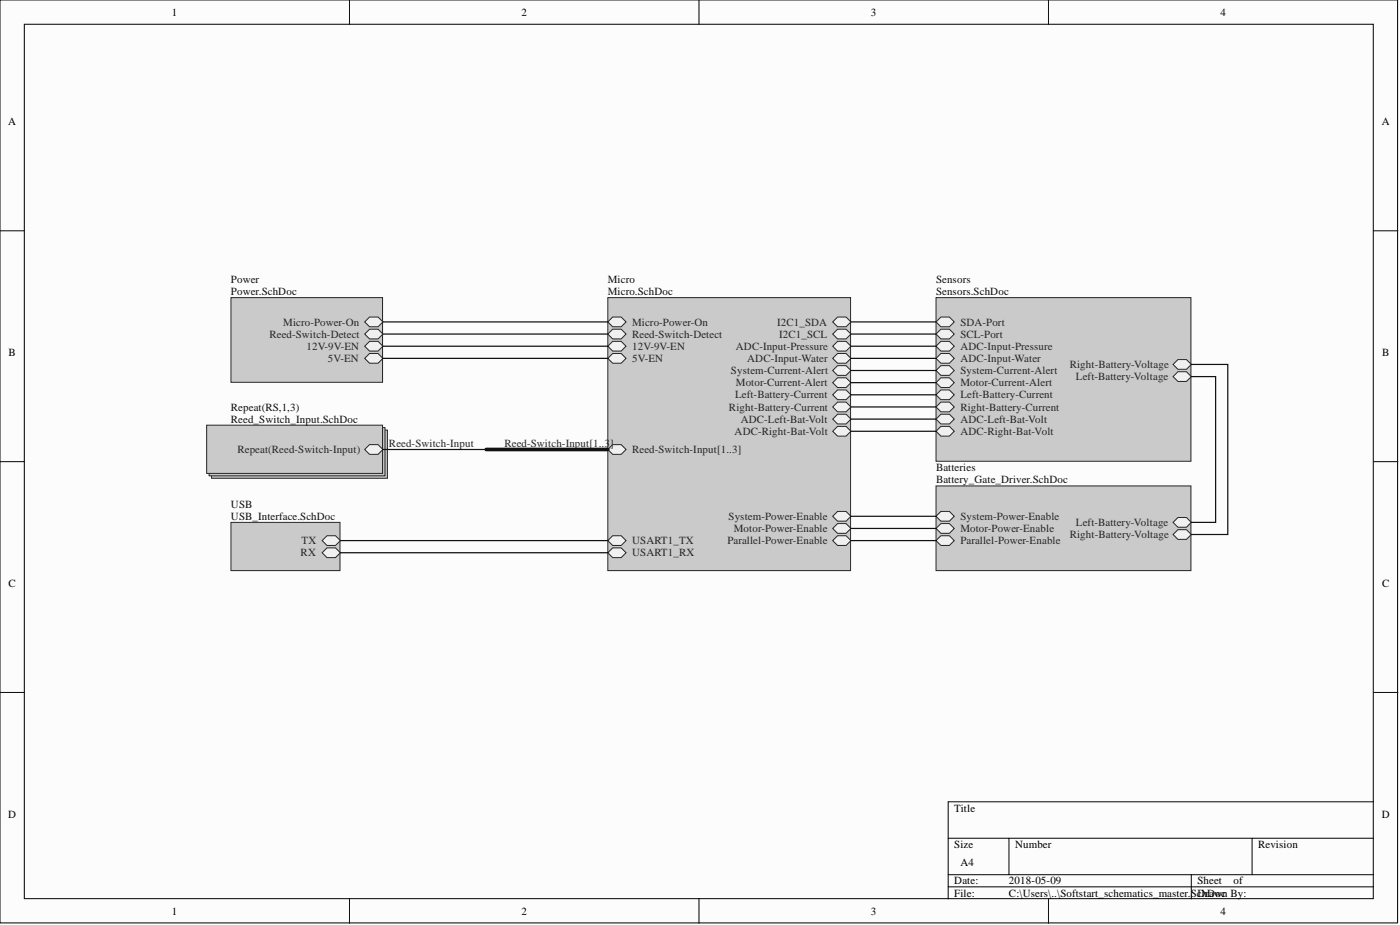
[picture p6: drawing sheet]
<svg xmlns="http://www.w3.org/2000/svg" width="292mm" height="193mm" viewBox="0 0 292 193" stroke-linecap="round" stroke-linejoin="round" font-family="sans-serif">
<defs><g id="words">
<g font-size="2.3">
<text x="35.8" y="3.3">1</text>
<text x="108.8" y="3.3">2</text>
<text x="181.7" y="3.3">3</text>
<text x="254.6" y="3.3">4</text>
<text x="1.7" y="26.1">A</text>
<text x="288.3" y="26.1">A</text>
<text x="1.8" y="74.3">B</text>
<text x="288.4" y="74.3">B</text>
<text x="1.8" y="122.4">C</text>
<text x="288.4" y="122.4">C</text>
<text x="1.7" y="170.6">D</text>
<text x="199.1" y="169.3">Title</text>
<text x="288.3" y="170.6">D</text>
<text x="199.1" y="176.9">Size</text>
<text x="211.8" y="176.9">Number</text>
<text x="262.5" y="176.9">Revision</text>
<text x="199.1" y="184.5">Date:</text>
<text x="200.4" y="180.7">A4</text>
<text x="210.5" y="184.5">2018-05-09</text>
<text x="249.8" y="184.5">Sheet</text>
<text x="257.4" y="184.5">of</text>
<text x="35.8" y="190.8">1</text>
<text x="108.8" y="190.8">2</text>
<text x="181.7" y="190.8">3</text>
<text x="199.1" y="187">File:</text>
<text x="210.5" y="187">C:\Users\..\Softstart_schematics_master.SchDoc</text>
<text x="249.8" y="187">Drawn By:</text>
<text x="254.6" y="190.8">4</text>
</g>
<g font-size="2.3" fill="#0e0e0e">
<text x="48.2" y="59">Power</text>
<text x="126.8" y="59">Micro</text>
<text x="195.3" y="59">Sensors</text>
<text x="48.2" y="61.6">Power.SchDoc</text>
<text x="126.8" y="61.6">Micro.SchDoc</text>
<text x="195.3" y="61.6">Sensors.SchDoc</text>
<text x="48.2" y="85.7">Repeat(RS,1,3)</text>
<text x="48.2" y="88.2">Reed_Switch_Input.SchDoc</text>
<text x="195.3" y="98.3">Batteries</text>
<text x="195.3" y="100.9">Battery_Gate_Driver.SchDoc</text>
<text x="48.2" y="105.9">USB</text>
<text x="48.2" y="108.5">USB_Interface.SchDoc</text>
</g>
<g font-size="2.3" fill="#262626">
<text x="56.2" y="70.5">Reed-Switch-Detect</text>
<text x="59.1" y="67.9">Micro-Power-On</text>
<text x="131.9" y="67.9">Micro-Power-On</text>
<text x="131.9" y="70.5">Reed-Switch-Detect</text>
<text x="162.2" y="67.9">I2C1_SDA</text>
<text x="162.6" y="70.5">I2C1_SCL</text>
<text x="200.4" y="67.9">SDA-Port</text>
<text x="200.4" y="70.5">SCL-Port</text>
<text x="63.9" y="73">12V-9V-EN</text>
<text x="68.4" y="75.5">5V-EN</text>
<text x="131.9" y="73">12V-9V-EN</text>
<text x="131.9" y="75.5">5V-EN</text>
<text x="153.5" y="73">ADC-Input-Pressure</text>
<text x="155.9" y="75.5">ADC-Input-Water</text>
<text x="200.4" y="73">ADC-Input-Pressure</text>
<text x="200.4" y="75.5">ADC-Input-Water</text>
<text x="223.2" y="76.8">Right-Battery-Voltage</text>
<text x="152.5" y="78.1">System-Current-Alert</text>
<text x="153.4" y="83.1">Left-Battery-Current</text>
<text x="153.5" y="80.6">Motor-Current-Alert</text>
<text x="200.4" y="78.1">System-Current-Alert</text>
<text x="200.4" y="80.6">Motor-Current-Alert</text>
<text x="200.4" y="83.1">Left-Battery-Current</text>
<text x="224.5" y="79.3">Left-Battery-Voltage</text>
<text x="152.1" y="85.7">Right-Battery-Current</text>
<text x="154.5" y="88.2">ADC-Left-Bat-Volt</text>
<text x="200.4" y="85.7">Right-Battery-Current</text>
<text x="200.4" y="88.2">ADC-Left-Bat-Volt</text>
<text x="49.5" y="94.5">Repeat(Reed-Switch-Input)</text>
<text x="81.2" y="93.3">Reed-Switch-Input</text>
<text x="105.3" y="93.3">Reed-Switch-Input[1..3</text>
<text x="127.3" y="93.3">]</text>
<text x="131.9" y="94.5">Reed-Switch-Input[1..3]</text>
<text x="153.3" y="90.7">ADC-Right-Bat-Volt</text>
<text x="200.4" y="90.7">ADC-Right-Bat-Volt</text>
<text x="62.9" y="113.5">TX</text>
<text x="131.9" y="113.5">USART1_TX</text>
<text x="151.8" y="113.5">Parallel-Power-Enable</text>
<text x="152" y="108.5">System-Power-Enable</text>
<text x="153.1" y="111">Motor-Power-Enable</text>
<text x="200.4" y="111">Motor-Power-Enable</text>
<text x="200.4" y="108.5">System-Power-Enable</text>
<text x="200.4" y="113.5">Parallel-Power-Enable</text>
<text x="223.2" y="112.3">Right-Battery-Voltage</text>
<text x="224.5" y="109.7">Left-Battery-Voltage</text>
<text x="62.7" y="116.1">RX</text>
<text x="131.9" y="116.1">USART1_RX</text>
</g>
</g></defs>
<g fill="#fcfcfc" stroke="#000" stroke-width=".21">
<path d="M0 0h291.6v192.5h-291.6z"/>
<path d="M5.1 5.1h281.4v182.4h-281.4z"/>
</g>
<g fill="none" stroke="#000" stroke-width=".21">
<path d="M72.9 0v5.1M145.8 0v5.1M218.8 0v5.1M0 48.1h5.1M286.6 48.1h5.1M0 96.3h5.1M286.6 96.3h5.1M0 144.5h5.1M286.6 144.5h5.1M197.8 174.9h88.8M210.5 174.9v7.6M261.2 174.9v7.6"/>
<path d="M286.6 167.3h-88.8v20.2M72.9 187.5v5.1M145.8 187.5v5.1M197.8 182.5h88.8M197.8 185h88.8M218.8 187.5v5.1M248.6 182.5v5"/>
</g>
<path d="M126.8 62.1h50.7v56.9h-50.7z" fill="#cacaca" stroke="#262626" stroke-width=".21"/>
<path d="M126.8 67.2l1-1.1h1.8l1 1.1-1 1h-1.8z" fill-rule="evenodd" fill="#f0f0f0"/>
<path d="M126.8 67.2l1-1.1h1.8l1 1.1-1 1h-1.8z" fill="none" stroke="#262626" stroke-width=".21"/>
<path d="M126.8 69.7l1-1h1.8l1 1-1 1h-1.8z" fill-rule="evenodd" fill="#f0f0f0"/>
<path d="M126.8 69.7l1-1h1.8l1 1-1 1h-1.8z" fill="none" stroke="#262626" stroke-width=".21"/>
<path d="M126.8 93.8l1-1h1.8l1 1-1 1h-1.8z" fill-rule="evenodd" fill="#f0f0f0"/>
<path d="M126.8 93.8l1-1h1.8l1 1-1 1h-1.8z" fill="none" stroke="#262626" stroke-width=".21"/>
<path d="M173.7 110.2l1.1-1h1.7l1 1-1 1.1h-1.7z" fill-rule="evenodd" fill="#f0f0f0"/>
<path d="M173.7 110.2l1.1-1h1.7l1 1-1 1.1h-1.7z" fill="none" stroke="#262626" stroke-width=".21"/>
<path d="M173.7 107.7l1.1-1h1.7l1 1-1 1h-1.7z" fill-rule="evenodd" fill="#f0f0f0"/>
<path d="M173.7 107.7l1.1-1h1.7l1 1-1 1h-1.7z" fill="none" stroke="#262626" stroke-width=".21"/>
<path d="M126.8 115.3l1-1h1.8l1 1-1 1h-1.8z" fill-rule="evenodd" fill="#f0f0f0"/>
<path d="M126.8 115.3l1-1h1.8l1 1-1 1h-1.8z" fill="none" stroke="#262626" stroke-width=".21"/>
<path d="M126.8 112.8l1-1h1.8l1 1-1 1h-1.8z" fill-rule="evenodd" fill="#f0f0f0"/>
<path d="M126.8 112.8l1-1h1.8l1 1-1 1h-1.8z" fill="none" stroke="#262626" stroke-width=".21"/>
<path d="M173.7 67.2l1.1-1.1h1.7l1 1.1-1 1h-1.7z" fill-rule="evenodd" fill="#f0f0f0"/>
<path d="M173.7 67.2l1.1-1.1h1.7l1 1.1-1 1h-1.7z" fill="none" stroke="#262626" stroke-width=".21"/>
<path d="M173.7 69.7l1.1-1h1.7l1 1-1 1h-1.7z" fill-rule="evenodd" fill="#f0f0f0"/>
<path d="M173.7 69.7l1.1-1h1.7l1 1-1 1h-1.7z" fill="none" stroke="#262626" stroke-width=".21"/>
<path d="M173.7 72.2l1.1-1h1.7l1 1-1 1h-1.7z" fill-rule="evenodd" fill="#f0f0f0"/>
<path d="M173.7 72.2l1.1-1h1.7l1 1-1 1h-1.7z" fill="none" stroke="#262626" stroke-width=".21"/>
<path d="M173.7 74.8l1.1-1.1h1.7l1 1.1-1 1h-1.7z" fill-rule="evenodd" fill="#f0f0f0"/>
<path d="M173.7 74.8l1.1-1.1h1.7l1 1.1-1 1h-1.7z" fill="none" stroke="#262626" stroke-width=".21"/>
<path d="M173.7 77.3l1.1-1h1.7l1 1-1 1h-1.7z" fill-rule="evenodd" fill="#f0f0f0"/>
<path d="M173.7 77.3l1.1-1h1.7l1 1-1 1h-1.7z" fill="none" stroke="#262626" stroke-width=".21"/>
<path d="M173.7 79.8l1.1-1h1.7l1 1-1 1h-1.7z" fill-rule="evenodd" fill="#f0f0f0"/>
<path d="M173.7 79.8l1.1-1h1.7l1 1-1 1h-1.7z" fill="none" stroke="#262626" stroke-width=".21"/>
<path d="M173.7 82.4l1.1-1.1h1.7l1 1.1-1 1h-1.7z" fill-rule="evenodd" fill="#f0f0f0"/>
<path d="M173.7 82.4l1.1-1.1h1.7l1 1.1-1 1h-1.7z" fill="none" stroke="#262626" stroke-width=".21"/>
<path d="M173.7 84.9l1.1-1h1.7l1 1-1 1h-1.7z" fill-rule="evenodd" fill="#f0f0f0"/>
<path d="M173.7 84.9l1.1-1h1.7l1 1-1 1h-1.7z" fill="none" stroke="#262626" stroke-width=".21"/>
<path d="M126.8 72.2l1-1h1.8l1 1-1 1h-1.8z" fill-rule="evenodd" fill="#f0f0f0"/>
<path d="M126.8 72.2l1-1h1.8l1 1-1 1h-1.8z" fill="none" stroke="#262626" stroke-width=".21"/>
<path d="M126.8 74.8l1-1.1h1.8l1 1.1-1 1h-1.8z" fill-rule="evenodd" fill="#f0f0f0"/>
<path d="M126.8 74.8l1-1.1h1.8l1 1.1-1 1h-1.8z" fill="none" stroke="#262626" stroke-width=".21"/>
<path d="M173.7 112.8l1.1-1h1.7l1 1-1 1h-1.7z" fill-rule="evenodd" fill="#f0f0f0"/>
<path d="M173.7 112.8l1.1-1h1.7l1 1-1 1h-1.7z" fill="none" stroke="#262626" stroke-width=".21"/>
<path d="M173.7 87.4l1.1-1h1.7l1 1-1 1h-1.7z" fill-rule="evenodd" fill="#f0f0f0"/>
<path d="M173.7 87.4l1.1-1h1.7l1 1-1 1h-1.7z" fill="none" stroke="#262626" stroke-width=".21"/>
<path d="M173.7 90l1.1-1h1.7l1 1-1 1h-1.7z" fill-rule="evenodd" fill="#f0f0f0"/>
<path d="M173.7 90l1.1-1h1.7l1 1-1 1h-1.7z" fill="none" stroke="#262626" stroke-width=".21"/>
<path d="M195.3 101.4h53.2v17.6h-53.2z" fill="#cacaca" stroke="#262626" stroke-width=".21"/>
<path d="M195.3 110.2l1-1h1.8l1 1-1 1.1h-1.8z" fill-rule="evenodd" fill="#f0f0f0"/>
<path d="M195.3 110.2l1-1h1.8l1 1-1 1.1h-1.8z" fill="none" stroke="#262626" stroke-width=".21"/>
<path d="M195.3 107.7l1-1h1.8l1 1-1 1h-1.8z" fill-rule="evenodd" fill="#f0f0f0"/>
<path d="M195.3 107.7l1-1h1.8l1 1-1 1h-1.8z" fill="none" stroke="#262626" stroke-width=".21"/>
<path d="M195.3 112.8l1-1h1.8l1 1-1 1h-1.8z" fill-rule="evenodd" fill="#f0f0f0"/>
<path d="M195.3 112.8l1-1h1.8l1 1-1 1h-1.8z" fill="none" stroke="#262626" stroke-width=".21"/>
<path d="M244.8 109l1-1h1.7l1.1 1-1.1 1h-1.7z" fill-rule="evenodd" fill="#f0f0f0"/>
<path d="M244.8 109l1-1h1.7l1.1 1-1.1 1h-1.7z" fill="none" stroke="#262626" stroke-width=".21"/>
<path d="M244.8 111.5l1-1h1.7l1.1 1-1.1 1h-1.7z" fill-rule="evenodd" fill="#f0f0f0"/>
<path d="M244.8 111.5l1-1h1.7l1.1 1-1.1 1h-1.7z" fill="none" stroke="#262626" stroke-width=".21"/>
<path d="M48.2 62.1h31.6v17.7h-31.6z" fill="#cacaca" stroke="#262626" stroke-width=".21"/>
<path d="M76.1 67.2l1-1.1h1.8l1 1.1-1 1h-1.8z" fill-rule="evenodd" fill="#f0f0f0"/>
<path d="M76.1 67.2l1-1.1h1.8l1 1.1-1 1h-1.8z" fill="none" stroke="#262626" stroke-width=".21"/>
<path d="M76.1 69.7l1-1h1.8l1 1-1 1h-1.8z" fill-rule="evenodd" fill="#f0f0f0"/>
<path d="M76.1 69.7l1-1h1.8l1 1-1 1h-1.8z" fill="none" stroke="#262626" stroke-width=".21"/>
<path d="M76.1 72.2l1-1h1.8l1 1-1 1h-1.8z" fill-rule="evenodd" fill="#f0f0f0"/>
<path d="M76.1 72.2l1-1h1.8l1 1-1 1h-1.8z" fill="none" stroke="#262626" stroke-width=".21"/>
<path d="M76.1 74.8l1-1.1h1.8l1 1.1-1 1h-1.8z" fill-rule="evenodd" fill="#f0f0f0"/>
<path d="M76.1 74.8l1-1.1h1.8l1 1.1-1 1h-1.8z" fill="none" stroke="#262626" stroke-width=".21"/>
<g fill="#cacaca" stroke="#262626" stroke-width=".21">
<path d="M44.1 89.7h36.7v10.1h-36.7z"/>
<path d="M43.6 89.2h36.7v10.1h-36.7z"/>
<path d="M43.1 88.7h36.7v10.1h-36.7z"/>
</g>
<path d="M76.1 93.8l1-1h1.8l1 1-1 1h-1.8z" fill-rule="evenodd" fill="#f0f0f0"/>
<path d="M76.1 93.8l1-1h1.8l1 1-1 1h-1.8z" fill="none" stroke="#262626" stroke-width=".21"/>
<path d="M48.2 109h22.7v10h-22.7z" fill="#cacaca" stroke="#262626" stroke-width=".21"/>
<path d="M67.2 112.8l1-1h1.8l1 1-1 1h-1.8z" fill-rule="evenodd" fill="#f0f0f0"/>
<path d="M67.2 112.8l1-1h1.8l1 1-1 1h-1.8z" fill="none" stroke="#262626" stroke-width=".21"/>
<path d="M67.2 115.3l1-1h1.8l1 1-1 1h-1.8z" fill-rule="evenodd" fill="#f0f0f0"/>
<path d="M67.2 115.3l1-1h1.8l1 1-1 1h-1.8z" fill="none" stroke="#262626" stroke-width=".21"/>
<path d="M195.3 62.1h53.2v34.1h-53.2z" fill="#cacaca" stroke="#262626" stroke-width=".21"/>
<path d="M195.3 67.2l1-1.1h1.8l1 1.1-1 1h-1.8z" fill-rule="evenodd" fill="#f0f0f0"/>
<path d="M195.3 67.2l1-1.1h1.8l1 1.1-1 1h-1.8z" fill="none" stroke="#262626" stroke-width=".21"/>
<path d="M195.3 69.7l1-1h1.8l1 1-1 1h-1.8z" fill-rule="evenodd" fill="#f0f0f0"/>
<path d="M195.3 69.7l1-1h1.8l1 1-1 1h-1.8z" fill="none" stroke="#262626" stroke-width=".21"/>
<path d="M195.3 72.2l1-1h1.8l1 1-1 1h-1.8z" fill-rule="evenodd" fill="#f0f0f0"/>
<path d="M195.3 72.2l1-1h1.8l1 1-1 1h-1.8z" fill="none" stroke="#262626" stroke-width=".21"/>
<path d="M195.3 74.8l1-1.1h1.8l1 1.1-1 1h-1.8z" fill-rule="evenodd" fill="#f0f0f0"/>
<path d="M195.3 74.8l1-1.1h1.8l1 1.1-1 1h-1.8z" fill="none" stroke="#262626" stroke-width=".21"/>
<path d="M195.3 77.3l1-1h1.8l1 1-1 1h-1.8z" fill-rule="evenodd" fill="#f0f0f0"/>
<path d="M195.3 77.3l1-1h1.8l1 1-1 1h-1.8z" fill="none" stroke="#262626" stroke-width=".21"/>
<path d="M195.3 79.8l1-1h1.8l1 1-1 1h-1.8z" fill-rule="evenodd" fill="#f0f0f0"/>
<path d="M195.3 79.8l1-1h1.8l1 1-1 1h-1.8z" fill="none" stroke="#262626" stroke-width=".21"/>
<path d="M195.3 82.4l1-1.1h1.8l1 1.1-1 1h-1.8z" fill-rule="evenodd" fill="#f0f0f0"/>
<path d="M195.3 82.4l1-1.1h1.8l1 1.1-1 1h-1.8z" fill="none" stroke="#262626" stroke-width=".21"/>
<path d="M195.3 84.9l1-1h1.8l1 1-1 1h-1.8z" fill-rule="evenodd" fill="#f0f0f0"/>
<path d="M195.3 84.9l1-1h1.8l1 1-1 1h-1.8z" fill="none" stroke="#262626" stroke-width=".21"/>
<path d="M244.8 78.6l1-1.1h1.7l1.1 1.1-1.1 1h-1.7z" fill-rule="evenodd" fill="#f0f0f0"/>
<path d="M244.8 78.6l1-1.1h1.7l1.1 1.1-1.1 1h-1.7z" fill="none" stroke="#262626" stroke-width=".21"/>
<path d="M244.8 76l1-1h1.7l1.1 1-1.1 1h-1.7z" fill-rule="evenodd" fill="#f0f0f0"/>
<path d="M244.8 76l1-1h1.7l1.1 1-1.1 1h-1.7z" fill="none" stroke="#262626" stroke-width=".21"/>
<path d="M195.3 87.4l1-1h1.8l1 1-1 1h-1.8z" fill-rule="evenodd" fill="#f0f0f0"/>
<path d="M195.3 87.4l1-1h1.8l1 1-1 1h-1.8z" fill="none" stroke="#262626" stroke-width=".21"/>
<path d="M195.3 90l1-1h1.8l1 1-1 1h-1.8z" fill-rule="evenodd" fill="#f0f0f0"/>
<path d="M195.3 90l1-1h1.8l1 1-1 1h-1.8z" fill="none" stroke="#262626" stroke-width=".21"/>
<g fill="none" stroke="#0e0e0e" stroke-width=".25">
<path d="M79.9 67.2h46.9M79.9 69.7h46.9M79.9 72.2h46.9M79.9 74.8h46.9M177.5 67.2h17.8M177.5 69.7h17.8M177.5 72.2h17.8M177.5 74.8h17.8M177.5 77.3h17.8M177.5 79.8h17.8M248.6 78.6h5v30.4h-5M248.6 76h7.6v35.5h-7.6"/>
<path d="M79.9 93.8h21.6M177.5 82.4h17.8M177.5 84.9h17.8M177.5 87.4h17.8M177.5 90h17.8M71 112.8h55.8M71 115.3h55.8M177.5 112.8h17.8M177.5 107.7h17.8M177.5 110.2h17.8"/>
</g>
<path d="M101.5 93.8h25.3" fill="none" stroke="#0e0e0e" stroke-width=".76"/>
<use href="#words"/>
</svg>
